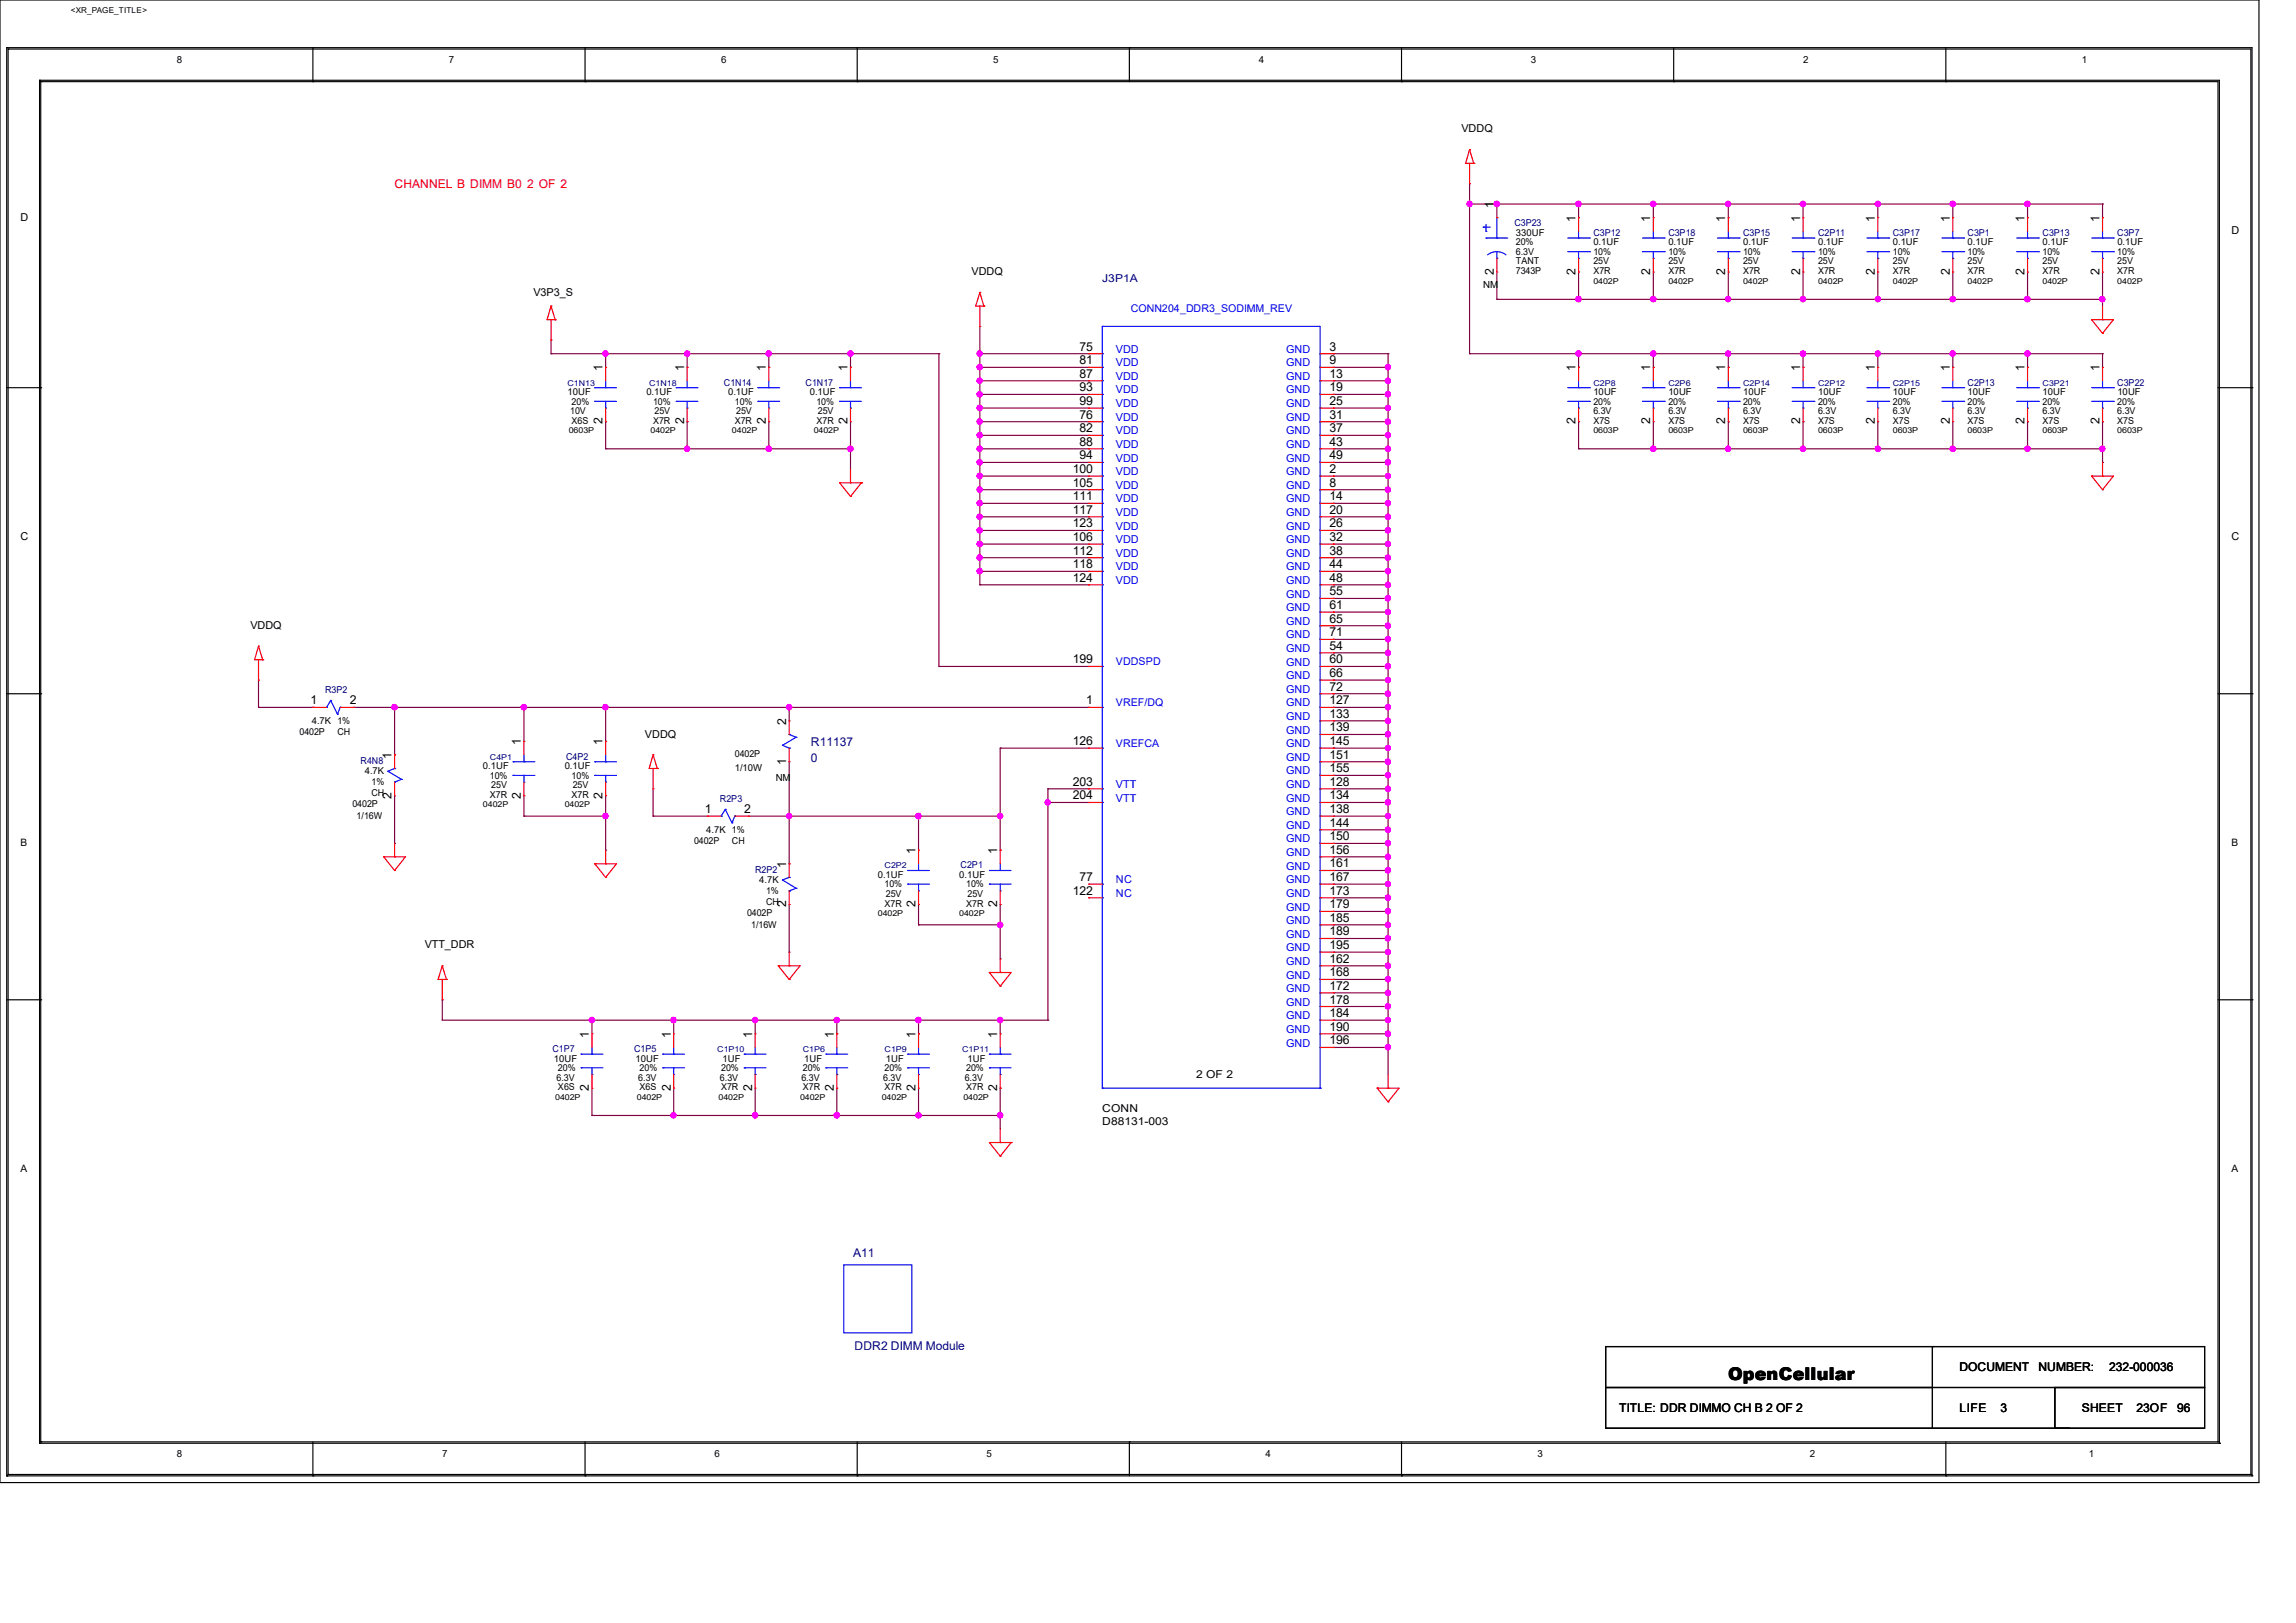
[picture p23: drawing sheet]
<svg xmlns="http://www.w3.org/2000/svg" width="420mm" height="297mm" viewBox="0 0 420 297" stroke-linecap="round" stroke-linejoin="round" font-family="sans-serif">
<defs><g id="words">
<text font-size="3.2" x="316.1" y="252.5">OpenCellular</text>
<text font-size="2.2" fill="#f00" x="72.2" y="34.4">CHANNEL B DIMM B0 2 OF 2</text>
<g font-size="2.2">
<text x="273.3" y="38.1" transform="rotate(-90 273.3 38.1)">1</text>
<text x="288.2" y="40.6" transform="rotate(-90 288.2 40.6)">1</text>
<text x="301.9" y="40.6" transform="rotate(-90 301.9 40.6)">1</text>
<text x="315.6" y="40.6" transform="rotate(-90 315.6 40.6)">1</text>
<text x="329.3" y="40.6" transform="rotate(-90 329.3 40.6)">1</text>
<text x="342.9" y="40.6" transform="rotate(-90 342.9 40.6)">1</text>
<text x="356.7" y="40.6" transform="rotate(-90 356.7 40.6)">1</text>
<text x="370.3" y="40.6" transform="rotate(-90 370.3 40.6)">1</text>
<text x="384" y="40.6" transform="rotate(-90 384 40.6)">1</text>
<text x="273.3" y="50.3" transform="rotate(-90 273.3 50.3)">2</text>
<text x="288.2" y="50.3" transform="rotate(-90 288.2 50.3)">2</text>
<text x="301.9" y="50.3" transform="rotate(-90 301.9 50.3)">2</text>
<text x="315.6" y="50.3" transform="rotate(-90 315.6 50.3)">2</text>
<text x="329.3" y="50.3" transform="rotate(-90 329.3 50.3)">2</text>
<text x="342.9" y="50.3" transform="rotate(-90 342.9 50.3)">2</text>
<text x="356.7" y="50.3" transform="rotate(-90 356.7 50.3)">2</text>
<text x="370.3" y="50.3" transform="rotate(-90 370.3 50.3)">2</text>
<text x="384" y="50.3" transform="rotate(-90 384 50.3)">2</text>
<text x="197.4" y="64.2">75</text>
<text x="243.2" y="64.2">3</text>
<text x="110.2" y="67.9" transform="rotate(-90 110.2 67.9)">1</text>
<text x="125.1" y="67.9" transform="rotate(-90 125.1 67.9)">1</text>
<text x="140.1" y="67.9" transform="rotate(-90 140.1 67.9)">1</text>
<text x="155" y="67.9" transform="rotate(-90 155 67.9)">1</text>
<text x="197.4" y="66.7">81</text>
<text x="197.4" y="69.1">87</text>
<text x="197.4" y="71.6">93</text>
<text x="243.2" y="66.7">9</text>
<text x="243.2" y="69.1">13</text>
<text x="243.2" y="71.6">19</text>
<text x="288.2" y="67.9" transform="rotate(-90 288.2 67.9)">1</text>
<text x="301.9" y="67.9" transform="rotate(-90 301.9 67.9)">1</text>
<text x="315.6" y="67.9" transform="rotate(-90 315.6 67.9)">1</text>
<text x="329.3" y="67.9" transform="rotate(-90 329.3 67.9)">1</text>
<text x="342.9" y="67.9" transform="rotate(-90 342.9 67.9)">1</text>
<text x="356.7" y="67.9" transform="rotate(-90 356.7 67.9)">1</text>
<text x="370.3" y="67.9" transform="rotate(-90 370.3 67.9)">1</text>
<text x="384" y="67.9" transform="rotate(-90 384 67.9)">1</text>
<text x="110.2" y="77.7" transform="rotate(-90 110.2 77.7)">2</text>
<text x="125.1" y="77.7" transform="rotate(-90 125.1 77.7)">2</text>
<text x="140.1" y="77.7" transform="rotate(-90 140.1 77.7)">2</text>
<text x="155" y="77.7" transform="rotate(-90 155 77.7)">2</text>
<text x="197.4" y="76.6">76</text>
<text x="197.4" y="74.1">99</text>
<text x="243.2" y="74.1">25</text>
<text x="243.2" y="76.6">31</text>
<text x="288.2" y="77.7" transform="rotate(-90 288.2 77.7)">2</text>
<text x="301.9" y="77.7" transform="rotate(-90 301.9 77.7)">2</text>
<text x="315.6" y="77.7" transform="rotate(-90 315.6 77.7)">2</text>
<text x="329.3" y="77.7" transform="rotate(-90 329.3 77.7)">2</text>
<text x="342.9" y="77.7" transform="rotate(-90 342.9 77.7)">2</text>
<text x="356.7" y="77.7" transform="rotate(-90 356.7 77.7)">2</text>
<text x="370.3" y="77.7" transform="rotate(-90 370.3 77.7)">2</text>
<text x="384" y="77.7" transform="rotate(-90 384 77.7)">2</text>
<text x="197.4" y="79.1">82</text>
<text x="197.4" y="81.6">88</text>
<text x="243.2" y="79.1">37</text>
<text x="243.2" y="81.6">43</text>
<text x="196.2" y="86.6">100</text>
<text x="196.2" y="89.1">105</text>
<text x="197.4" y="84.1">94</text>
<text x="243.2" y="86.6">2</text>
<text x="243.2" y="89.1">8</text>
<text x="243.2" y="84.1">49</text>
<text x="196.2" y="91.6">111</text>
<text x="196.2" y="94">117</text>
<text x="243.2" y="91.6">14</text>
<text x="243.2" y="94">20</text>
<text x="196.2" y="99">106</text>
<text x="196.2" y="101.5">112</text>
<text x="196.2" y="96.5">123</text>
<text x="243.2" y="96.5">26</text>
<text x="243.2" y="99">32</text>
<text x="243.2" y="101.5">38</text>
<text x="196.2" y="104">118</text>
<text x="196.2" y="106.5">124</text>
<text x="243.2" y="104">44</text>
<text x="243.2" y="106.5">48</text>
<text x="243.2" y="109">55</text>
<text x="243.2" y="111.5">61</text>
<text x="243.2" y="114">65</text>
<text x="243.2" y="118.9">54</text>
<text x="243.2" y="116.5">71</text>
<text x="196.2" y="121.4">199</text>
<text x="243.2" y="121.4">60</text>
<text x="243.2" y="123.9">66</text>
<text x="56.8" y="128.9">1</text>
<text x="64" y="128.9">2</text>
<text x="198.7" y="128.9">1</text>
<text x="243.2" y="126.4">72</text>
<text x="243.2" y="128.9">127</text>
<text x="243.2" y="131.4">133</text>
<text x="95.3" y="136.4" transform="rotate(-90 95.3 136.4)">1</text>
<text x="110.2" y="136.4" transform="rotate(-90 110.2 136.4)">1</text>
<text x="143.8" y="132.7" transform="rotate(-90 143.8 132.7)">2</text>
<text x="196.2" y="136.4">126</text>
<text x="243.2" y="133.9">139</text>
<text x="243.2" y="136.4">145</text>
<text x="71.6" y="138.9" transform="rotate(-90 71.6 138.9)">1</text>
<text x="143.8" y="139.9" transform="rotate(-90 143.8 139.9)">1</text>
<text x="196.2" y="143.8">203</text>
<text x="243.2" y="143.8">128</text>
<text x="243.2" y="138.9">151</text>
<text x="243.2" y="141.4">155</text>
<text x="71.6" y="146.1" transform="rotate(-90 71.6 146.1)">2</text>
<text x="95.3" y="146.1" transform="rotate(-90 95.3 146.1)">2</text>
<text x="110.2" y="146.1" transform="rotate(-90 110.2 146.1)">2</text>
<text x="128.9" y="148.8">1</text>
<text x="136.1" y="148.8">2</text>
<text x="196.2" y="146.3">204</text>
<text x="243.2" y="146.3">134</text>
<text x="243.2" y="148.8">138</text>
<text x="243.2" y="151.3">144</text>
<text x="243.2" y="153.8">150</text>
<text x="143.8" y="158.8" transform="rotate(-90 143.8 158.8)">1</text>
<text x="167.5" y="156.3" transform="rotate(-90 167.5 156.3)">1</text>
<text x="182.4" y="156.3" transform="rotate(-90 182.4 156.3)">1</text>
<text x="197.4" y="161.2">77</text>
<text x="243.2" y="156.3">156</text>
<text x="243.2" y="158.8">161</text>
<text x="243.2" y="161.2">167</text>
<text x="143.8" y="166" transform="rotate(-90 143.8 166)">2</text>
<text x="167.5" y="166" transform="rotate(-90 167.5 166)">2</text>
<text x="182.4" y="166" transform="rotate(-90 182.4 166)">2</text>
<text x="196.2" y="163.7">122</text>
<text x="243.2" y="163.7">173</text>
<text x="243.2" y="166.2">179</text>
<text x="243.2" y="168.7">185</text>
<text x="243.2" y="171.2">189</text>
<text x="243.2" y="173.7">195</text>
<text x="243.2" y="176.2">162</text>
<text x="243.2" y="178.7">168</text>
<text x="243.2" y="181.1">172</text>
<text x="243.2" y="183.6">178</text>
<text x="107.7" y="189.9" transform="rotate(-90 107.7 189.9)">1</text>
<text x="122.7" y="189.9" transform="rotate(-90 122.7 189.9)">1</text>
<text x="137.6" y="189.9" transform="rotate(-90 137.6 189.9)">1</text>
<text x="152.5" y="189.9" transform="rotate(-90 152.5 189.9)">1</text>
<text x="167.5" y="189.9" transform="rotate(-90 167.5 189.9)">1</text>
<text x="182.4" y="189.9" transform="rotate(-90 182.4 189.9)">1</text>
<text x="243.2" y="186.1">184</text>
<text x="243.2" y="188.6">190</text>
<text x="243.2" y="191.1">196</text>
<text x="107.7" y="199.6" transform="rotate(-90 107.7 199.6)">2</text>
<text x="122.7" y="199.6" transform="rotate(-90 122.7 199.6)">2</text>
<text x="137.6" y="199.6" transform="rotate(-90 137.6 199.6)">2</text>
<text x="152.5" y="199.6" transform="rotate(-90 152.5 199.6)">2</text>
<text x="167.5" y="199.6" transform="rotate(-90 167.5 199.6)">2</text>
<text x="182.4" y="199.6" transform="rotate(-90 182.4 199.6)">2</text>
<text x="358.4" y="251">DOCUMENT</text>
<text x="372.9" y="251">NUMBER:</text>
<text x="385.8" y="251">232-000036</text>
<text x="296.2" y="258.4">TITLE: DDR DIMMO CH B 2 OF 2</text>
<text x="358.4" y="258.4">LIFE</text>
<text x="365.9" y="258.4">3</text>
<text x="380.8" y="258.4">SHEET</text>
<text x="390.8" y="258.4">23OF</text>
<text x="398.3" y="258.4">96</text>
</g>
<g font-size="2.2" fill="#000080">
<text x="148.3" y="136.4">R11137</text>
<text x="148.3" y="139.4">0</text>
<text x="156.1" y="230">A11</text>
<text x="156.3" y="247">DDR2 DIMM Module</text>
</g>
<g font-size="2">
<text x="267.3" y="24.2">VDDQ</text>
<text x="3.7" y="40.4">D</text>
<text x="408.2" y="42.9">D</text>
<text x="177.7" y="50.4">VDDQ</text>
<text x="97.6" y="54.1">V3P3_S</text>
<text x="3.7" y="98.9">C</text>
<text x="408.2" y="98.9">C</text>
<text x="45.8" y="115.1">VDDQ</text>
<text x="118" y="135">VDDQ</text>
<text x="77.7" y="173.6">VTT_DDR</text>
<text x="218.8" y="197.2">2 OF 2</text>
<text x="201.6" y="203.5">CONN</text>
<text x="201.6" y="205.9">D88131-003</text>
</g>
<text font-size="2" fill="#000080" x="201.6" y="51.6">J3P1A</text>
<g font-size="2" fill="#00f">
<text x="204.1" y="64.6">VDD</text>
<text x="235.2" y="64.6">GND</text>
<text x="204.1" y="67.1">VDD</text>
<text x="204.1" y="69.5">VDD</text>
<text x="235.2" y="69.5">GND</text>
<text x="235.2" y="67.1">GND</text>
<text x="204.1" y="77">VDD</text>
<text x="204.1" y="74.5">VDD</text>
<text x="204.1" y="72">VDD</text>
<text x="235.2" y="77">GND</text>
<text x="235.2" y="74.5">GND</text>
<text x="235.2" y="72">GND</text>
<text x="204.1" y="79.5">VDD</text>
<text x="204.1" y="82">VDD</text>
<text x="235.2" y="82">GND</text>
<text x="235.2" y="79.5">GND</text>
<text x="204.1" y="89.5">VDD</text>
<text x="204.1" y="87">VDD</text>
<text x="204.1" y="84.5">VDD</text>
<text x="235.2" y="89.5">GND</text>
<text x="235.2" y="87">GND</text>
<text x="235.2" y="84.5">GND</text>
<text x="204.1" y="94.4">VDD</text>
<text x="204.1" y="91.9">VDD</text>
<text x="235.2" y="91.9">GND</text>
<text x="235.2" y="94.4">GND</text>
<text x="204.1" y="101.9">VDD</text>
<text x="204.1" y="99.4">VDD</text>
<text x="204.1" y="96.9">VDD</text>
<text x="235.2" y="96.9">GND</text>
<text x="235.2" y="99.4">GND</text>
<text x="235.2" y="101.9">GND</text>
<text x="204.1" y="104.4">VDD</text>
<text x="204.1" y="106.8">VDD</text>
<text x="235.2" y="104.4">GND</text>
<text x="235.2" y="106.8">GND</text>
<text x="235.2" y="111.8">GND</text>
<text x="235.2" y="109.3">GND</text>
<text x="235.2" y="114.3">GND</text>
<text x="235.2" y="116.8">GND</text>
<text x="235.2" y="119.3">GND</text>
<text x="235.2" y="121.8">GND</text>
<text x="235.2" y="124.3">GND</text>
<text x="235.2" y="131.7">GND</text>
<text x="235.2" y="126.8">GND</text>
<text x="235.2" y="129.3">GND</text>
<text x="235.2" y="136.7">GND</text>
<text x="235.2" y="134.2">GND</text>
<text x="235.2" y="139.2">GND</text>
<text x="235.2" y="141.7">GND</text>
<text x="204.1" y="144.2">VTT</text>
<text x="204.1" y="146.7">VTT</text>
<text x="235.2" y="149.2">GND</text>
<text x="235.2" y="146.7">GND</text>
<text x="235.2" y="144.2">GND</text>
<text x="235.2" y="154.2">GND</text>
<text x="235.2" y="151.7">GND</text>
<text x="204.1" y="161.6">NC</text>
<text x="235.2" y="161.6">GND</text>
<text x="235.2" y="159.1">GND</text>
<text x="235.2" y="156.6">GND</text>
<text x="204.1" y="164.1">NC</text>
<text x="235.2" y="166.6">GND</text>
<text x="235.2" y="164.1">GND</text>
<text x="235.2" y="171.6">GND</text>
<text x="235.2" y="169.1">GND</text>
<text x="235.2" y="179.1">GND</text>
<text x="235.2" y="176.6">GND</text>
<text x="235.2" y="174.1">GND</text>
<text x="235.2" y="184">GND</text>
<text x="235.2" y="181.5">GND</text>
<text x="235.2" y="191.5">GND</text>
<text x="235.2" y="189">GND</text>
<text x="235.2" y="186.5">GND</text>
</g>
<g font-size="1.9" fill="#00f">
<text x="206.8" y="57">CONN204_DDR3_SODIMM_REV</text>
<text x="204.1" y="121.8">VDDSPD</text>
<text x="204.1" y="129.2">VREF/DQ</text>
<text x="204.1" y="136.7">VREFCA</text>
</g>
<g font-size="1.9">
<text x="3.7" y="154.8">B</text>
<text x="408.2" y="154.8">B</text>
<text x="3.7" y="214.5">A</text>
<text x="408.2" y="214.5">A</text>
</g>
<g font-size="1.8">
<text x="32.3" y="11.6">8</text>
<text x="82.1" y="11.6">7</text>
<text x="131.9" y="11.6">6</text>
<text x="181.7" y="11.6">5</text>
<text x="230.3" y="11.6">4</text>
<text x="280" y="11.6">3</text>
<text x="329.8" y="11.6">2</text>
<text x="380.8" y="11.6">1</text>
<text x="271.3" y="52.6">NM</text>
<text x="141.9" y="143">NM</text>
<text x="32.3" y="266.7">8</text>
<text x="80.9" y="266.7">7</text>
<text x="130.7" y="266.7">6</text>
<text x="180.5" y="266.7">5</text>
<text x="231.5" y="266.7">4</text>
<text x="281.3" y="266.7">3</text>
<text x="331" y="266.7">2</text>
<text x="382.1" y="266.7">1</text>
</g>
<g font-size="1.7" fill="#000080">
<text x="277" y="41.4">C3P23</text>
<text x="291.5" y="43.2">C3P12</text>
<text x="305.2" y="43.2">C3P18</text>
<text x="318.8" y="43.2">C3P15</text>
<text x="332.6" y="43.2">C2P11</text>
<text x="346.2" y="43.2">C3P17</text>
<text x="359.9" y="43.2">C3P1</text>
<text x="373.6" y="43.2">C3P13</text>
<text x="387.3" y="43.2">C3P7</text>
<text x="132.4" y="70.6">C1N14</text>
<text x="147.4" y="70.6">C1N17</text>
<text x="359.9" y="70.6">C2P13</text>
<text x="387.3" y="70.6">C3P22</text>
<text x="59.5" y="126.8">R3P2</text>
<text x="66" y="139.7">R4N8</text>
<text x="103.5" y="139">C4P2</text>
<text x="131.7" y="146.7">R2P3</text>
<text x="138.1" y="159.7">R2P2</text>
<text x="175.7" y="158.9">C2P1</text>
<text x="101" y="192.5">C1P7</text>
<text x="116" y="192.5">C1P5</text>
</g>
<g font-size="1.7">
<text x="277.3" y="46.6">6.3V</text>
<text x="277.3" y="44.9">20%</text>
<text x="277.3" y="43.2">330UF</text>
<text x="291.5" y="46.6">10%</text>
<text x="291.5" y="44.9">0.1UF</text>
<text x="305.2" y="46.6">10%</text>
<text x="305.2" y="44.9">0.1UF</text>
<text x="318.8" y="46.6">10%</text>
<text x="318.9" y="44.9">0.1UF</text>
<text x="332.6" y="46.6">10%</text>
<text x="332.6" y="44.9">0.1UF</text>
<text x="346.2" y="46.6">10%</text>
<text x="346.2" y="44.9">0.1UF</text>
<text x="359.9" y="46.6">10%</text>
<text x="359.9" y="44.9">0.1UF</text>
<text x="373.6" y="46.6">10%</text>
<text x="373.6" y="44.9">0.1UF</text>
<text x="387.3" y="46.6">10%</text>
<text x="387.3" y="44.9">0.1UF</text>
<text x="277.3" y="50.2">7343P</text>
<text x="277.3" y="48.4">TANT</text>
<text x="291.5" y="48.4">25V</text>
<text x="291.5" y="50.2">X7R</text>
<text x="305.2" y="48.4">25V</text>
<text x="305.2" y="50.2">X7R</text>
<text x="318.8" y="48.4">25V</text>
<text x="318.8" y="50.2">X7R</text>
<text x="332.6" y="48.4">25V</text>
<text x="332.6" y="50.2">X7R</text>
<text x="346.2" y="48.4">25V</text>
<text x="346.2" y="50.2">X7R</text>
<text x="359.9" y="48.4">25V</text>
<text x="359.9" y="50.2">X7R</text>
<text x="373.6" y="48.4">25V</text>
<text x="373.6" y="50.2">X7R</text>
<text x="387.3" y="48.4">25V</text>
<text x="387.3" y="50.2">X7R</text>
<text x="103.8" y="72.3">10UF</text>
<text x="104.3" y="75.8">10V</text>
<text x="104.6" y="74">20%</text>
<text x="104.6" y="77.5">X6S</text>
<text x="118.2" y="72.3">0.1UF</text>
<text x="119.5" y="77.5">X7R</text>
<text x="119.5" y="74">10%</text>
<text x="119.7" y="75.8">25V</text>
<text x="133.2" y="72.3">0.1UF</text>
<text x="134.4" y="77.5">X7R</text>
<text x="134.4" y="74">10%</text>
<text x="134.7" y="75.8">25V</text>
<text x="148.1" y="72.3">0.1UF</text>
<text x="149.3" y="74">10%</text>
<text x="149.3" y="77.5">X7R</text>
<text x="149.6" y="75.8">25V</text>
<text x="291.5" y="75.8">6.3V</text>
<text x="291.5" y="74">20%</text>
<text x="291.5" y="77.5">X7S</text>
<text x="291.5" y="72.3">10UF</text>
<text x="305.2" y="75.8">6.3V</text>
<text x="305.2" y="77.5">X7S</text>
<text x="305.2" y="74">20%</text>
<text x="305.2" y="72.3">10UF</text>
<text x="318.8" y="75.8">6.3V</text>
<text x="318.8" y="77.5">X7S</text>
<text x="318.8" y="74">20%</text>
<text x="318.9" y="72.3">10UF</text>
<text x="332.6" y="75.8">6.3V</text>
<text x="332.6" y="77.5">X7S</text>
<text x="332.6" y="74">20%</text>
<text x="332.6" y="72.3">10UF</text>
<text x="346.2" y="75.8">6.3V</text>
<text x="346.2" y="74">20%</text>
<text x="346.2" y="77.5">X7S</text>
<text x="346.2" y="72.3">10UF</text>
<text x="359.9" y="75.8">6.3V</text>
<text x="359.9" y="74">20%</text>
<text x="359.9" y="77.5">X7S</text>
<text x="359.9" y="72.3">10UF</text>
<text x="373.6" y="75.8">6.3V</text>
<text x="373.6" y="74">20%</text>
<text x="373.6" y="77.5">X7S</text>
<text x="373.6" y="72.3">10UF</text>
<text x="387.3" y="75.8">6.3V</text>
<text x="387.3" y="77.5">X7S</text>
<text x="387.3" y="74">20%</text>
<text x="387.3" y="72.3">10UF</text>
<text x="54.8" y="134.5">0402P</text>
<text x="57" y="132.5">4.7K 1%</text>
<text x="61.7" y="134.5">CH</text>
<text x="66.7" y="141.7">4.7K</text>
<text x="67.9" y="143.7">1%</text>
<text x="88.3" y="140.8">0.1UF</text>
<text x="89.6" y="142.5">10%</text>
<text x="103.3" y="140.8">0.1UF</text>
<text x="104.6" y="142.5">10%</text>
<text x="134.4" y="138.5">0402P</text>
<text x="134.4" y="141">1/10W</text>
<text x="64.5" y="147.7">0402P</text>
<text x="65.2" y="149.9">1/16W</text>
<text x="67.9" y="145.7">CH</text>
<text x="89.6" y="146">X7R</text>
<text x="89.9" y="144.2">25V</text>
<text x="104.6" y="146">X7R</text>
<text x="104.8" y="144.2">25V</text>
<text x="127" y="154.4">0402P</text>
<text x="129.2" y="152.4">4.7K 1%</text>
<text x="133.9" y="154.4">CH</text>
<text x="138.9" y="161.7">4.7K</text>
<text x="160.6" y="160.7">0.1UF</text>
<text x="175.5" y="160.7">0.1UF</text>
<text x="136.6" y="167.6">0402P</text>
<text x="140.1" y="165.6">CH</text>
<text x="140.1" y="163.7">1%</text>
<text x="161.8" y="165.9">X7R</text>
<text x="161.8" y="162.4">10%</text>
<text x="162" y="164.2">25V</text>
<text x="176.7" y="162.4">10%</text>
<text x="176.7" y="165.9">X7R</text>
<text x="177" y="164.2">25V</text>
<text x="137.4" y="169.9">1/16W</text>
<text x="101.3" y="194.3">10UF</text>
<text x="101.8" y="197.7">6.3V</text>
<text x="102.1" y="196">20%</text>
<text x="116.2" y="194.3">10UF</text>
<text x="116.8" y="197.7">6.3V</text>
<text x="117" y="196">20%</text>
<text x="131.7" y="197.7">6.3V</text>
<text x="131.9" y="196">20%</text>
<text x="132.2" y="194.3">1UF</text>
<text x="146.6" y="197.7">6.3V</text>
<text x="146.9" y="196">20%</text>
<text x="147.1" y="194.3">1UF</text>
<text x="161.5" y="197.7">6.3V</text>
<text x="161.8" y="196">20%</text>
<text x="162.1" y="194.3">1UF</text>
<text x="176.5" y="197.7">6.3V</text>
<text x="176.7" y="196">20%</text>
<text x="177" y="194.3">1UF</text>
<text x="102.1" y="199.5">X6S</text>
<text x="117" y="199.5">X6S</text>
<text x="131.9" y="199.5">X7R</text>
<text x="146.9" y="199.5">X7R</text>
<text x="161.8" y="199.5">X7R</text>
<text x="176.7" y="199.5">X7R</text>
</g>
<g font-size="1.5">
<text x="13" y="2.4">&lt;XR_PAGE_TITLE&gt;</text>
<text x="291.5" y="51.9">0402P</text>
<text x="305.2" y="51.9">0402P</text>
<text x="318.8" y="51.9">0402P</text>
<text x="332.6" y="51.9">0402P</text>
<text x="346.2" y="51.9">0402P</text>
<text x="359.9" y="51.9">0402P</text>
<text x="373.6" y="51.9">0402P</text>
<text x="387.3" y="51.9">0402P</text>
<text x="104.1" y="79.2">0603P</text>
<text x="119" y="79.2">0402P</text>
<text x="133.9" y="79.2">0402P</text>
<text x="148.8" y="79.2">0402P</text>
<text x="291.5" y="79.2">0603P</text>
<text x="305.2" y="79.2">0603P</text>
<text x="318.8" y="79.2">0603P</text>
<text x="332.6" y="79.2">0603P</text>
<text x="346.2" y="79.2">0603P</text>
<text x="359.9" y="79.2">0603P</text>
<text x="373.6" y="79.2">0603P</text>
<text x="387.3" y="79.2">0603P</text>
<text x="88.3" y="147.7">0402P</text>
<text x="103.3" y="147.7">0402P</text>
<text x="160.6" y="167.6">0402P</text>
<text x="175.5" y="167.6">0402P</text>
<text x="101.6" y="201.3">0402P</text>
<text x="116.5" y="201.3">0402P</text>
<text x="131.4" y="201.3">0402P</text>
<text x="146.3" y="201.3">0402P</text>
<text x="161.3" y="201.3">0402P</text>
<text x="176.2" y="201.3">0402P</text>
</g>
<g font-size="1.5" fill="#000080">
<text x="103.8" y="70.6">C1N13</text>
<text x="118.7" y="70.6">C1N18</text>
<text x="291.5" y="70.6">C2P8</text>
<text x="305.2" y="70.6">C2P6</text>
<text x="318.8" y="70.6">C2P14</text>
<text x="332.6" y="70.6">C2P12</text>
<text x="346.2" y="70.6">C2P15</text>
<text x="373.6" y="70.6">C3P21</text>
<text x="89.6" y="139">C4P1</text>
<text x="161.8" y="158.9">C2P2</text>
<text x="131.2" y="192.5">C1P10</text>
<text x="146.9" y="192.5">C1P6</text>
<text x="161.8" y="192.5">C1P9</text>
<text x="176" y="192.5">C1P11</text>
</g>
<text font-size=".6" fill="#fff" x="137.9" y="147.9">UNNAMED_22_RESN_I15_B</text>
</g></defs>
<g fill="none" stroke="#000" stroke-width=".21">
<path d="M0 0h413.2v271.3h-413.2zM1.2 8.7h.1M1.2 8.7h410.7v261.4M1.2 8.7v261.4M1.5 9h.1M1.5 9v260.8M1.5 9h410.2v260.8M7.2 14.7h.1M7.2 14.7v249.4M7.2 14.7h398.8v249.4M7.5 14.9h.1M7.5 14.9h398.2v249"/>
<path d="M7.5 14.9v249M57.2 14.9h.1M57.2 8.7v6.2M107 14.9h.1M107 8.7v6.2M156.8 14.9h.1M156.8 8.7v6.2M206.6 8.7h.1M206.6 8.7v6.2M256.4 14.9h.1M256.4 8.7v6.2M306.2 14.9h.1"/>
<path d="M306.2 8.7v6.2M355.9 14.9h.1M355.9 8.7v6.2M1.2 71h6.3M7.5 71h.1M405.7 71h6.2M411.9 71h.1M1.2 127h6.3M7.5 127h.1M405.7 127h6.2M411.9 127h.1M1.2 183h6.3"/>
<path d="M7.5 183h.1M405.7 183h6.2M411.9 183h.1M293.7 246.4h109.6v7.5h-109.6zM293.7 253.9h59.8v7.5h-59.8zM353.5 246.4h.1M353.5 246.4v7.5M375.9 253.9h27.4v7.5h-27.4zM1.2 270.1h.1M1.2 270.1h410.7M1.5 269.8h.1M1.5 269.8h410.2"/>
<path d="M7.2 264.1h.1M7.2 264.1h398.8M7.5 263.9h.1M7.5 263.9h398.2M57.2 270.1h.1M57.2 263.9v6.2M107 270.1h.1M107 263.9v6.2M156.8 270.1h.1M156.8 263.9v6.2M206.6 263.9h.1M206.6 263.9v6.2"/>
<path d="M256.4 270.1h.1M256.4 263.9v6.2M353.5 261.4h24.9M355.9 270.1h.1M355.9 263.9v6.2M378.4 261.4h.1M405.7 263.9h.1M406 264.1h.1M411.7 269.8h.1M411.9 270.1h.1"/>
</g>
<g fill="none" stroke="#800040" stroke-width=".21">
<path d="M268.8 37.3h.1M268.8 37.3h115.8M268.8 33.6v31.1M273.8 37.3h.1M273.8 37.3v2.5M288.8 37.3h.1M288.8 37.3v2.5M302.4 37.3h.1M302.4 37.3v2.5M316.1 37.3h.1M316.1 37.3v2.5M329.8 37.3h.1"/>
<path d="M329.8 37.3v2.5M343.5 37.3h.1M343.5 37.3v2.5M357.2 37.3h.1M357.2 37.3v2.5M370.9 37.3h.1M370.9 37.3v2.5M384.6 37.3h.1M384.6 37.3v2.5M179.2 59.7v47.3M273.8 54.8h.1M273.8 49.8v5"/>
<path d="M273.8 54.8h110.8M288.8 54.8h.1M288.8 49.8h.1M288.8 49.8v5M302.4 54.8h.1M302.4 49.8v5M316.1 54.8h.1M316.1 49.8v5M329.8 54.8h.1M329.8 49.8v5M343.5 54.8h.1M343.5 49.8v5"/>
<path d="M357.2 54.8h.1M357.2 49.8v5M370.9 54.8h.1M370.9 49.8v5M384.6 54.8h.1M384.6 49.8v6.2M100.8 64.7h.1M100.8 64.7h70.9M100.8 62.2v2.5M110.8 64.7h.1M110.8 64.7v2.5M110.8 77.2v4.9"/>
<path d="M125.7 77.2h.1M125.7 64.7h.1M125.7 67.2h.1M125.7 64.7v2.5M125.7 77.2v4.9M140.6 64.7h.1M140.6 67.2h.1M140.6 64.7v2.5M140.6 77.2v4.9M155.6 67.2h.1M155.6 64.7h.1M155.6 64.7v2.5"/>
<path d="M155.6 77.2v8.7M171.7 64.7h.1M171.7 64.7v57.3M179.2 79.7h.1M179.2 77.2h.1M179.2 74.7h.1M179.2 72.2h.1M179.2 69.7h.1M179.2 67.2h.1M179.2 64.7h.1M179.2 79.7h19.9M179.2 77.2h19.9"/>
<path d="M179.2 74.7h19.9M179.2 72.2h19.9M179.2 69.7h19.9M179.2 67.2h19.9M179.2 64.7h19.9M243.9 79.7h.1M243.9 77.2h.1M243.9 74.7h.1M243.9 72.2h.1M243.9 69.7h.1M243.9 67.2h.1M243.9 64.7h.1"/>
<path d="M243.9 79.7h10M243.9 77.2h10M243.9 74.7h10M243.9 72.2h10M243.9 69.7h10M243.9 67.2h10M243.9 64.7h10M253.9 79.7h.1M253.9 77.2h.1M253.9 74.7h.1M253.9 72.2h.1M253.9 69.7h.1"/>
<path d="M253.9 67.2h.1M253.9 64.7h.1M253.9 64.7v131.9M268.8 64.7h.1M268.8 64.7h115.8M288.8 77.2h.1M288.8 64.7h.1M288.8 67.2h.1M288.8 64.7v2.5M288.8 77.2v4.9M302.4 64.7h.1M302.4 67.2h.1"/>
<path d="M302.4 64.7v2.5M302.4 77.2v4.9M316.1 77.2h.1M316.1 64.7h.1M316.1 67.2h.1M316.1 64.7v2.5M316.1 77.2v4.9M329.8 77.2h.1M329.8 64.7h.1M329.8 67.2h.1M329.8 64.7v2.5M329.8 77.2v4.9"/>
<path d="M343.5 64.7h.1M343.5 64.7v2.5M343.5 77.2v4.9M357.2 64.7h.1M357.2 67.2h.1M357.2 64.7v2.5M357.2 77.2v4.9M370.9 77.2h.1M370.9 64.7h.1M370.9 67.2h.1M370.9 64.7v2.5M370.9 77.2v4.9"/>
<path d="M384.6 77.2h.1M384.6 64.7h.1M384.6 64.7v2.5M384.6 77.2v7.4M110.8 82.1h.1M110.8 82.1h44.8M125.7 82.1h.1M140.6 82.1h.1M155.6 82.1h.1M179.2 99.6h.1M179.2 94.6h.1M179.2 97.1h.1"/>
<path d="M179.2 92.1h.1M179.2 89.6h.1M179.2 87.1h.1M179.2 84.6h.1M179.2 82.1h.1M179.2 82.1h19.9M179.2 99.6h19.9M179.2 97.1h19.9M179.2 94.6h19.9M179.2 92.1h19.9M179.2 89.6h19.9M179.2 87.1h19.9"/>
<path d="M179.2 84.6h19.9M243.9 99.6h.1M243.9 97.1h.1M243.9 94.6h.1M243.9 92.1h.1M243.9 89.6h.1M243.9 87.1h.1M243.9 84.6h.1M243.9 82.1h.1M243.9 82.1h10M243.9 99.6h10M243.9 97.1h10"/>
<path d="M243.9 94.6h10M243.9 92.1h10M243.9 89.6h10M243.9 87.1h10M243.9 84.6h10M253.9 99.6h.1M253.9 97.1h.1M253.9 94.6h.1M253.9 92.1h.1M253.9 89.6h.1M253.9 87.1h.1M253.9 84.6h.1"/>
<path d="M253.9 82.1h.1M288.8 82.1h.1M288.8 82.1h95.8M302.4 82.1h.1M316.1 82.1h.1M329.8 82.1h.1M343.5 82.1h.1M357.2 82.1h.1M370.9 82.1h.1M384.6 82.1h.1M384.6 84.6h.1M179.2 102.1h.1"/>
<path d="M179.2 104.6h.1M179.2 107h.1M179.2 107h19.9M179.2 104.6h19.9M179.2 102.1h19.9M199.1 107h.1M243.9 119.5h.1M243.9 117h.1M243.9 114.5h.1M243.9 112h.1M243.9 109.5h.1M243.9 107h.1"/>
<path d="M243.9 104.6h.1M243.9 102.1h.1M243.9 119.5h10M243.9 117h10M243.9 114.5h10M243.9 112h10M243.9 109.5h10M243.9 107h10M243.9 104.6h10M243.9 102.1h10M253.9 119.5h.1M253.9 117h.1"/>
<path d="M253.9 114.5h.1M253.9 112h.1M253.9 109.5h.1M253.9 107h.1M253.9 104.6h.1M253.9 102.1h.1M47.3 129.5h.1M47.3 129.5h9.9M47.3 124.5v5M57.2 129.5h.1M64.7 129.5h134.4M72.2 129.5h.1"/>
<path d="M72.2 138.1h.1M72.2 129.5v8.6M95.8 129.5h.1M95.8 129.5v6.2M110.8 129.5h.1M110.8 135.7h.1M110.8 129.5v6.2M144.4 129.5h.1M144.4 129.5v2.4M144.4 139.4v18.7M171.7 122h.1M171.7 122h27.4"/>
<path d="M183 136.9h.1M183 136.9v18.7M183 136.9h16.1M199.1 129.5h.1M243.9 139.4h.1M243.9 136.9h.1M243.9 134.4h.1M243.9 131.9h.1M243.9 129.5h.1M243.9 127h.1M243.9 124.5h.1M243.9 122h.1"/>
<path d="M243.9 139.4h10M243.9 136.9h10M243.9 134.4h10M243.9 131.9h10M243.9 129.5h10M243.9 127h10M243.9 124.5h10M243.9 122h10M253.9 139.4h.1M253.9 136.9h.1M253.9 134.4h.1M253.9 131.9h.1"/>
<path d="M253.9 129.5h.1M253.9 127h.1M253.9 124.5h.1M253.9 122h.1M72.2 154.3h.1M72.2 145.6v8.7M95.8 149.4h.1M95.8 145.6v3.8M95.8 149.4h15M110.8 149.4h.1M110.8 155.6h.1M110.8 145.6v10"/>
<path d="M119.5 149.4h.1M119.5 149.4h10M119.5 144.4v5M129.5 149.4h.1M136.9 149.4h46.1M144.4 149.4h.1M144.4 158.1h.1M168 149.4h.1M168 149.4v6.2M183 149.4h.1M183 155.6h.1M191.7 146.9h.1"/>
<path d="M191.7 144.4h.1M191.7 146.9h7.4M191.7 144.4h7.4M191.7 144.4v42.3M243.9 159.3h.1M243.9 156.8h.1M243.9 154.3h.1M243.9 151.8h.1M243.9 149.4h.1M243.9 146.9h.1M243.9 144.4h.1M243.9 141.9h.1"/>
<path d="M243.9 149.4h10M243.9 159.3h10M243.9 156.8h10M243.9 154.3h10M243.9 151.8h10M243.9 146.9h10M243.9 144.4h10M243.9 141.9h10M253.9 159.3h.1M253.9 156.8h.1M253.9 154.3h.1M253.9 151.8h.1"/>
<path d="M253.9 149.4h.1M253.9 146.9h.1M253.9 144.4h.1M253.9 141.9h.1M144.4 174.2h.1M144.4 165.5v8.7M168 169.2h.1M168 165.5v3.7M168 169.2h15M183 169.2h.1M183 175.5h.1M183 165.5v10"/>
<path d="M243.9 179.2h.1M243.9 176.7h.1M243.9 174.2h.1M243.9 171.7h.1M243.9 169.2h.1M243.9 166.8h.1M243.9 164.3h.1M243.9 161.8h.1M243.9 169.2h10M243.9 179.2h10M243.9 176.7h10M243.9 174.2h10"/>
<path d="M243.9 171.7h10M243.9 166.8h10M243.9 164.3h10M243.9 161.8h10M253.9 179.2h.1M253.9 176.7h.1M253.9 174.2h.1M253.9 171.7h.1M253.9 169.2h.1M253.9 166.8h.1M253.9 164.3h.1M253.9 161.8h.1"/>
<path d="M80.9 183h.1M80.9 183v3.7h110.8M108.3 186.7h.1M108.3 186.7v2.5M108.3 199.1v5M123.2 186.7h.1M123.2 186.7v2.5M123.2 199.1v5M138.1 186.7h.1M138.1 186.7v2.5M138.1 199.1v5M153.1 186.7h.1"/>
<path d="M153.1 189.2h.1M153.1 186.7v2.5M153.1 199.1v5M168 186.7h.1M168 189.2h.1M168 186.7v2.5M168 199.1v5M183 199.1h.1M183 186.7h.1M183 186.7v2.5M183 199.1v7.5M191.7 186.7h.1"/>
<path d="M243.9 191.7h.1M243.9 189.2h.1M243.9 186.7h.1M243.9 184.2h.1M243.9 181.7h.1M243.9 191.7h10M243.9 189.2h10M243.9 186.7h10M243.9 184.2h10M243.9 181.7h10M253.9 191.7h.1M253.9 189.2h.1"/>
<path d="M253.9 186.7h.1M253.9 184.2h.1M253.9 181.7h.1M108.3 204.1h.1M108.3 204.1h74.7M123.2 204.1h.1M138.1 204.1h.1M153.1 204.1h.1M168 204.1h.1M183 204.1h.1"/>
</g>
<g fill="#f0f" stroke="#f0f" stroke-width=".21">
<circle cx="110.7" cy="149.3" r=".48"/>
<circle cx="155.6" cy="82.1" r=".49"/>
<circle cx="140.6" cy="82.1" r=".49"/>
<circle cx="125.7" cy="82.1" r=".48"/>
<circle cx="182.9" cy="204.1" r=".49"/>
<circle cx="153.1" cy="204.1" r=".49"/>
<circle cx="168" cy="204.1" r=".49"/>
<circle cx="123.2" cy="204.1" r=".48"/>
<circle cx="138.1" cy="204.1" r=".48"/>
<circle cx="182.9" cy="169.2" r=".49"/>
<circle cx="253.9" cy="191.6" r=".48"/>
<circle cx="253.9" cy="189.2" r=".48"/>
<circle cx="253.9" cy="186.7" r=".48"/>
<circle cx="253.9" cy="184.2" r=".48"/>
<circle cx="253.9" cy="181.7" r=".48"/>
<circle cx="253.9" cy="179.2" r=".48"/>
<circle cx="253.9" cy="176.7" r=".48"/>
<circle cx="253.9" cy="174.2" r=".48"/>
<circle cx="253.9" cy="171.7" r=".48"/>
<circle cx="253.9" cy="169.2" r=".48"/>
<circle cx="253.9" cy="166.8" r=".48"/>
<circle cx="253.9" cy="164.3" r=".48"/>
<circle cx="253.9" cy="161.8" r=".48"/>
<circle cx="253.9" cy="159.3" r=".48"/>
<circle cx="253.9" cy="156.8" r=".48"/>
<circle cx="253.9" cy="154.3" r=".48"/>
<circle cx="253.9" cy="151.8" r=".48"/>
<circle cx="253.9" cy="149.3" r=".48"/>
<circle cx="253.9" cy="146.8" r=".48"/>
<circle cx="253.9" cy="144.4" r=".48"/>
<circle cx="253.9" cy="141.9" r=".48"/>
<circle cx="253.9" cy="139.4" r=".48"/>
<circle cx="253.9" cy="136.9" r=".48"/>
<circle cx="253.9" cy="134.4" r=".48"/>
<circle cx="253.9" cy="131.9" r=".48"/>
<circle cx="253.9" cy="129.4" r=".48"/>
<circle cx="253.9" cy="126.9" r=".48"/>
<circle cx="253.9" cy="124.4" r=".48"/>
<circle cx="253.9" cy="121.9" r=".48"/>
<circle cx="253.9" cy="119.5" r=".48"/>
<circle cx="253.9" cy="117" r=".48"/>
<circle cx="253.9" cy="114.5" r=".48"/>
<circle cx="253.9" cy="112" r=".48"/>
<circle cx="253.9" cy="109.5" r=".48"/>
<circle cx="253.9" cy="107" r=".48"/>
<circle cx="253.9" cy="104.5" r=".48"/>
<circle cx="253.9" cy="102" r=".48"/>
<circle cx="253.9" cy="99.5" r=".48"/>
<circle cx="253.9" cy="97" r=".48"/>
<circle cx="253.9" cy="94.6" r=".48"/>
<circle cx="253.9" cy="92.1" r=".48"/>
<circle cx="253.9" cy="89.6" r=".48"/>
<circle cx="253.9" cy="87.1" r=".48"/>
<circle cx="253.9" cy="84.6" r=".48"/>
<circle cx="253.9" cy="82.1" r=".48"/>
<circle cx="253.9" cy="79.6" r=".48"/>
<circle cx="253.9" cy="77.2" r=".48"/>
<circle cx="253.9" cy="74.7" r=".48"/>
<circle cx="253.9" cy="72.2" r=".48"/>
<circle cx="253.9" cy="69.7" r=".48"/>
<circle cx="253.9" cy="67.2" r=".48"/>
<circle cx="288.7" cy="54.7" r=".49"/>
<circle cx="302.4" cy="82.1" r=".49"/>
<circle cx="316.1" cy="82.1" r=".48"/>
<circle cx="316.1" cy="54.7" r=".48"/>
<circle cx="302.4" cy="54.7" r=".49"/>
<circle cx="343.5" cy="82.1" r=".48"/>
<circle cx="329.8" cy="82.1" r=".49"/>
<circle cx="357.2" cy="82.1" r=".49"/>
<circle cx="370.9" cy="82.1" r=".49"/>
<circle cx="343.5" cy="54.7" r=".48"/>
<circle cx="329.8" cy="54.7" r=".49"/>
<circle cx="370.9" cy="54.7" r=".49"/>
<circle cx="357.2" cy="54.7" r=".49"/>
<circle cx="384.5" cy="82.1" r=".48"/>
<circle cx="384.5" cy="54.7" r=".48"/>
<circle cx="95.8" cy="129.4" r=".49"/>
<circle cx="110.7" cy="129.4" r=".48"/>
<circle cx="144.3" cy="149.3" r=".48"/>
<circle cx="168" cy="149.3" r=".49"/>
<circle cx="182.9" cy="149.3" r=".49"/>
<circle cx="72.2" cy="129.4" r=".49"/>
<circle cx="110.7" cy="64.7" r=".48"/>
<circle cx="140.6" cy="64.7" r=".49"/>
<circle cx="125.7" cy="64.7" r=".48"/>
<circle cx="155.6" cy="64.7" r=".49"/>
<circle cx="179.2" cy="102" r=".48"/>
<circle cx="179.2" cy="104.5" r=".48"/>
<circle cx="179.2" cy="99.5" r=".48"/>
<circle cx="179.2" cy="94.6" r=".48"/>
<circle cx="179.2" cy="92.1" r=".48"/>
<circle cx="179.2" cy="89.6" r=".48"/>
<circle cx="179.2" cy="84.6" r=".48"/>
<circle cx="179.2" cy="87.1" r=".48"/>
<circle cx="179.2" cy="79.6" r=".48"/>
<circle cx="179.2" cy="77.2" r=".48"/>
<circle cx="179.2" cy="74.7" r=".48"/>
<circle cx="179.2" cy="72.2" r=".48"/>
<circle cx="179.2" cy="67.2" r=".48"/>
<circle cx="179.2" cy="69.7" r=".48"/>
<circle cx="179.2" cy="64.7" r=".48"/>
<circle cx="179.2" cy="97" r=".48"/>
<circle cx="179.2" cy="82.1" r=".48"/>
<circle cx="288.7" cy="64.7" r=".49"/>
<circle cx="268.8" cy="37.3" r=".48"/>
<circle cx="288.7" cy="37.3" r=".49"/>
<circle cx="273.8" cy="37.3" r=".49"/>
<circle cx="302.4" cy="64.7" r=".49"/>
<circle cx="316.1" cy="64.7" r=".48"/>
<circle cx="316.1" cy="37.3" r=".48"/>
<circle cx="302.4" cy="37.3" r=".49"/>
<circle cx="343.5" cy="64.7" r=".48"/>
<circle cx="329.8" cy="64.7" r=".49"/>
<circle cx="343.5" cy="37.3" r=".48"/>
<circle cx="329.8" cy="37.3" r=".49"/>
<circle cx="357.2" cy="64.7" r=".49"/>
<circle cx="370.9" cy="64.7" r=".49"/>
<circle cx="370.9" cy="37.3" r=".49"/>
<circle cx="357.2" cy="37.3" r=".49"/>
<circle cx="108.3" cy="186.7" r=".49"/>
<circle cx="182.9" cy="186.7" r=".49"/>
<circle cx="168" cy="186.7" r=".49"/>
<circle cx="153.1" cy="186.7" r=".49"/>
<circle cx="123.2" cy="186.7" r=".48"/>
<circle cx="138.1" cy="186.7" r=".48"/>
<circle cx="191.6" cy="146.8" r=".48"/>
<circle cx="144.3" cy="129.4" r=".48"/>
</g>
<g fill="none" stroke="#f00" stroke-width=".21">
<path d="M268.8 33.6h.1M268.8 27.4h.1M268.8 29.9v3.7M268.8 27.4l.8 2.5M268.8 27.4l-.7 2.5h1.5M269.6 29.9h.1M273.8 39.8h.1M288.8 39.8h.1M288.8 39.8v2.5M302.4 39.8h.1M302.4 39.8v2.5M316.1 39.8h.1"/>
<path d="M316.1 39.8v2.5M329.8 39.8h.1M329.8 39.8v2.5M343.5 39.8h.1M343.5 39.8v2.5M357.2 39.8h.1M357.2 39.8v2.5M370.9 39.8h.1M370.9 39.8v2.5M384.6 39.8h.1M384.6 39.8v2.5M100.8 56h.1"/>
<path d="M100.8 58.5v3.7M100.8 56l.8 2.5M100.8 56l-.7 2.5h1.5M101.6 58.5h.1M179.2 59.7h.1M179.2 53.5h.1M179.2 56v3.7M179.2 53.5l.8 2.5M179.2 53.5l-.7 2.5h1.5M180 56h.1M273.8 49.8h.1M273.8 47.3v2.5"/>
<path d="M288.8 49.8h.1M288.8 47.3v2.5M302.4 49.8h.1M302.4 47.3v2.5M316.1 49.8h.1M316.1 47.3v2.5M329.8 49.8h.1M329.8 47.3v2.5M343.5 49.8h.1M343.5 47.3v2.5M357.2 49.8h.1M357.2 47.3v2.5"/>
<path d="M370.9 49.8h.1M370.9 47.3v2.5M382.6 58.5h.1M382.6 58.5h4l-2 2.5M382.6 58.5l2 2.5M384.6 58.5h.1M384.6 49.8h.1M384.6 47.3v2.5M384.6 56v2.5M100.8 62.2h.1M110.8 67.2h.1M110.8 77.2h.1"/>
<path d="M110.8 67.2v2.5M110.8 74.7v2.5M125.7 67.2h.1M125.7 77.2h.1M125.7 67.2v2.5M125.7 74.7v2.5M140.6 67.2h.1M140.6 77.2h.1M140.6 67.2v2.5M140.6 74.7v2.5M155.6 67.2h.1M155.6 77.2h.1"/>
<path d="M155.6 67.2v2.5M155.6 74.7v2.5M199.1 64.7h.1M199.1 77.2h.1M199.1 67.2h.1M199.1 79.7h.1M199.1 69.7h.1M199.1 72.2h.1M199.1 74.7h.1M199.1 64.7h2.5M199.1 67.2h2.5M199.1 69.7h2.5"/>
<path d="M199.1 72.2h2.5M199.1 74.7h2.5M199.1 77.2h2.5M199.1 79.7h2.5M241.5 64.7h2.4M241.5 67.2h2.4M241.5 69.7h2.4M241.5 72.2h2.4M241.5 74.7h2.4M241.5 77.2h2.4M241.5 79.7h2.4M243.9 64.7h.1"/>
<path d="M243.9 67.2h.1M243.9 69.7h.1M243.9 72.2h.1M243.9 74.7h.1M243.9 77.2h.1M243.9 79.7h.1M288.8 67.2h.1M288.8 77.2h.1M288.8 67.2v2.5M288.8 74.7v2.5M302.4 67.2h.1M302.4 77.2h.1"/>
<path d="M302.4 67.2v2.5M302.4 74.7v2.5M316.1 67.2h.1M316.1 77.2h.1M316.1 67.2v2.5M316.1 74.7v2.5M329.8 67.2h.1M329.8 77.2h.1M329.8 67.2v2.5M329.8 74.7v2.5M343.5 67.2h.1M343.5 77.2h.1"/>
<path d="M343.5 67.2v2.5M343.5 74.7v2.5M357.2 67.2h.1M357.2 77.2h.1M357.2 67.2v2.5M357.2 74.7v2.5M370.9 67.2h.1M370.9 77.2h.1M370.9 67.2v2.5M370.9 74.7v2.5M384.6 61h.1M384.6 67.2h.1"/>
<path d="M384.6 77.2h.1M384.6 67.2v2.5M384.6 74.7v2.5M155.6 88.3h.1M155.6 90.8h.1M155.6 85.9v2.4M157.6 88.3h.1M157.6 88.3l-2 2.5M157.6 88.3h-4l2 2.5M199.1 82.1h.1M199.1 84.6h.1M199.1 87.1h.1"/>
<path d="M199.1 89.6h.1M199.1 99.6h.1M199.1 92.1h.1M199.1 94.6h.1M199.1 97.1h.1M199.1 87.1h2.5M199.1 89.6h2.5M199.1 92.1h2.5M199.1 94.6h2.5M199.1 97.1h2.5M199.1 99.6h2.5M199.1 82.1h2.5"/>
<path d="M199.1 84.6h2.5M241.5 87.1h2.4M241.5 89.6h2.4M241.5 92.1h2.4M241.5 94.6h2.4M241.5 97.1h2.4M241.5 99.6h2.4M241.5 82.1h2.4M241.5 84.6h2.4M243.9 87.1h.1M243.9 89.6h.1M243.9 92.1h.1"/>
<path d="M243.9 94.6h.1M243.9 97.1h.1M243.9 99.6h.1M243.9 82.1h.1M243.9 84.6h.1M382.6 87.1h.1M382.6 87.1l2 2.5M382.6 87.1h4l-2 2.5M384.6 87.1h.1M384.6 89.6h.1M384.6 84.6v2.5M47.3 118.2h.1"/>
<path d="M47.3 118.2l.7 2.5M47.3 118.2l-.7 2.5h1.4M199.1 102.1h.1M199.1 104.6h.1M199.1 107h.1M199.1 102.1h2.5M199.1 104.6h2.5M199.1 107h2.5M241.5 102.1h2.4M241.5 104.6h2.4M241.5 107h2.4M241.5 119.5h2.4"/>
<path d="M241.5 109.5h2.4M241.5 112h2.4M241.5 114.5h2.4M241.5 117h2.4M243.9 102.1h.1M243.9 104.6h.1M243.9 107h.1M243.9 119.5h.1M243.9 109.5h.1M243.9 112h.1M243.9 114.5h.1M243.9 117h.1"/>
<path d="M47.3 124.5h.1M47.3 120.7v3.8M48 120.7h.1M57.2 129.5h.1M57.2 129.5h2.5M62.2 129.5h2.5M64.7 129.5h.1M72.2 138.1h.1M72.2 138.1v2.5M95.8 135.7h.1M95.8 135.7v2.4M110.8 135.7h.1"/>
<path d="M110.8 135.7v2.4M119.5 138.1h.1M119.5 138.1l.7 2.5M119.5 138.1l-.8 2.5h1.5M144.4 139.4h.1M144.4 131.9h.1M144.4 131.9v2.5M144.4 136.9v2.5M199.1 129.5h.1M199.1 136.9h.1M199.1 122h.1M199.1 129.5h2.5"/>
<path d="M199.1 122h2.5M199.1 136.9h2.5M241.5 129.5h2.4M241.5 122h2.4M241.5 124.5h2.4M241.5 127h2.4M241.5 136.9h2.4M241.5 131.9h2.4M241.5 134.4h2.4M241.5 139.4h2.4M243.9 122h.1M243.9 124.5h.1"/>
<path d="M243.9 127h.1M243.9 129.5h.1M243.9 131.9h.1M243.9 134.4h.1M243.9 136.9h.1M243.9 139.4h.1M70.2 156.8h.1M70.2 156.8l2 2.5M70.2 156.8h4l-2 2.5M72.2 156.8h.1M72.2 159.3h.1M72.2 145.6h.1"/>
<path d="M72.2 143.1v2.5M72.2 154.3v2.5M95.8 145.6h.1M95.8 143.1v2.5M108.8 158.1h.1M108.8 158.1l2 2.5M108.8 158.1h4l-2 2.5M110.8 158.1h.1M110.8 145.6h.1M110.8 143.1v2.5M110.8 155.6v2.5M119.5 144.4h.1"/>
<path d="M119.5 140.6v3.8M120.2 140.6h.1M129.5 149.4h.1M129.5 149.4h2.4M134.4 149.4h2.5M136.9 149.4h.1M144.4 158.1h.1M144.4 158.1v2.5M168 155.6h.1M168 155.6v2.5M183 155.6h.1M183 155.6v2.5"/>
<path d="M199.1 144.4h.1M199.1 146.9h.1M199.1 144.4h2.5M199.1 146.9h2.5M241.5 156.8h2.4M241.5 149.4h2.4M241.5 144.4h2.4M241.5 146.9h2.4M241.5 151.8h2.4M241.5 154.3h2.4M241.5 141.9h2.4M241.5 159.3h2.4"/>
<path d="M243.9 144.4h.1M243.9 146.9h.1M243.9 149.4h.1M243.9 151.8h.1M243.9 154.3h.1M243.9 141.9h.1M243.9 156.8h.1M243.9 159.3h.1M80.9 176.7h.1M80.9 179.2v3.8M80.9 176.7l.8 2.5M80.9 176.7l-.8 2.5h1.6"/>
<path d="M81.7 179.2h.1M110.8 160.6h.1M142.4 176.7h.1M142.4 176.7l2 2.5M142.4 176.7h3.9l-1.9 2.5M144.4 176.7h.1M144.4 179.2h.1M144.4 165.5h.1M144.4 163v2.5M144.4 174.2v2.5M168 165.5h.1M168 163v2.5"/>
<path d="M181 178h.1M181 178l2 2.5M181 178h4l-2 2.5M183 178h.1M183 165.5h.1M183 163v2.5M183 175.5v2.5M199.1 161.8h.1M199.1 164.3h.1M199.1 161.8h2.5M199.1 164.3h2.5M241.5 179.2h2.4"/>
<path d="M241.5 176.7h2.4M241.5 161.8h2.4M241.5 164.3h2.4M241.5 166.8h2.4M241.5 169.2h2.4M241.5 171.7h2.4M241.5 174.2h2.4M243.9 176.7h.1M243.9 161.8h.1M243.9 179.2h.1M243.9 164.3h.1M243.9 166.8h.1"/>
<path d="M243.9 169.2h.1M243.9 171.7h.1M243.9 174.2h.1M80.9 183h.1M108.3 189.2h.1M108.3 199.1h.1M108.3 189.2v2.5M108.3 196.6v2.5M123.2 189.2h.1M123.2 199.1h.1M123.2 189.2v2.5M123.2 196.6v2.5"/>
<path d="M138.1 189.2h.1M138.1 199.1h.1M138.1 189.2v2.5M138.1 196.6v2.5M153.1 189.2h.1M153.1 199.1h.1M153.1 189.2v2.5M153.1 196.6v2.5M168 189.2h.1M168 199.1h.1M168 189.2v2.5M168 196.6v2.5"/>
<path d="M183 180.5h.1M183 189.2h.1M183 199.1h.1M183 189.2v2.5M183 196.6v2.5M241.5 181.7h2.4M241.5 184.2h2.4M241.5 186.7h2.4M241.5 189.2h2.4M241.5 191.7h2.4M243.9 181.7h.1M243.9 184.2h.1"/>
<path d="M243.9 186.7h.1M243.9 189.2h.1M243.9 191.7h.1M251.9 199.1h.1M251.9 199.1l2 2.5M251.9 199.1h4l-2 2.5M253.9 199.1h.1M253.9 196.6v2.5M183 209.1h.1M183 211.6h.1M183 206.6v2.5M185 209.1h.1"/>
<path d="M185 209.1l-2 2.5M185 209.1h-4l2 2.5M253.9 201.6h.1"/>
</g>
<g fill="none" stroke="#00f" stroke-width=".21">
<path d="M273.8 39.8v3.8M201.6 59.7h.1M201.6 59.7v139.4M201.6 59.7h39.9v139.4M271.3 41.6h.1M271.3 41.6h1.3M271.8 42.3h.1M271.8 43.6h.1M271.8 43.6h4M271.8 41.1v1.2M272.1 46.6a2.74 2.74 0 0 1 3.4 0M273.8 47.3h.1"/>
<path d="M273.8 43.6h.1M273.8 46.1v1.2M286.8 43.6h3.9M286.8 46.1h3.9M288.8 47.3h.1M288.8 43.6h.1M288.8 42.3v1.3M288.8 46.1v1.2M290.7 43.6h.1M290.7 46.1h.1M300.4 43.6h4M300.4 46.1h4"/>
<path d="M302.4 47.3h.1M302.4 43.6h.1M302.4 42.3v1.3M302.4 46.1v1.2M304.4 43.6h.1M304.4 46.1h.1M314.2 43.6h3.9M314.2 46.1h3.9M316.1 47.3h.1M316.1 43.6h.1M316.1 42.3v1.3M316.1 46.1v1.2"/>
<path d="M318.1 43.6h.1M318.1 46.1h.1M327.8 43.6h4M327.8 46.1h4M329.8 47.3h.1M329.8 43.6h.1M329.8 42.3v1.3M329.8 46.1v1.2M331.8 43.6h.1M331.8 46.1h.1M341.5 43.6h4M341.5 46.1h4"/>
<path d="M343.5 47.3h.1M343.5 43.6h.1M343.5 42.3v1.3M343.5 46.1v1.2M345.5 43.6h.1M345.5 46.1h.1M355.2 43.6h4M355.2 46.1h4M357.2 47.3h.1M357.2 43.6h.1M357.2 42.3v1.3M357.2 46.1v1.2"/>
<path d="M359.2 43.6h.1M359.2 46.1h.1M368.9 43.6h4M368.9 46.1h4M370.9 47.3h.1M370.9 43.6h.1M370.9 42.3v1.3M370.9 46.1v1.2M372.9 43.6h.1M372.9 46.1h.1M382.6 43.6h4M382.6 46.1h4"/>
<path d="M384.6 47.3h.1M384.6 43.6h.1M384.6 42.3v1.3M384.6 46.1v1.2M386.6 43.6h.1M386.6 46.1h.1M108.8 71h.1M108.8 73.4h.1M108.8 71h4M108.8 73.4h4M110.8 74.7h.1M110.8 71h.1"/>
<path d="M110.8 69.7v1.3M110.8 73.4v1.3M123.7 71h.1M123.7 73.4h.1M123.7 71h4M123.7 73.4h4M125.7 74.7h.1M125.7 71h.1M125.7 69.7v1.3M125.7 73.4v1.3M138.6 71h.1M138.6 73.4h.1"/>
<path d="M138.6 71h4M138.6 73.4h4M140.6 74.7h.1M140.6 71h.1M140.6 69.7v1.3M140.6 73.4v1.3M153.6 71h.1M153.6 73.4h.1M153.6 71h4M153.6 73.4h4M155.6 74.7h.1M155.6 71h.1"/>
<path d="M155.6 69.7v1.3M155.6 73.4v1.3M201.6 79.7h.1M201.6 72.2h.1M201.6 74.7h.1M201.6 77.2h.1M201.6 67.2h.1M201.6 69.7h.1M201.6 64.7h.1M241.5 79.7h.1M241.5 77.2h.1M241.5 74.7h.1"/>
<path d="M241.5 72.2h.1M241.5 69.7h.1M241.5 67.2h.1M241.5 64.7h.1M286.8 71h3.9M286.8 73.4h3.9M288.8 74.7h.1M288.8 71h.1M288.8 69.7v1.3M288.8 73.4v1.3M290.7 71h.1M290.7 73.4h.1"/>
<path d="M300.4 71h4M300.4 73.4h4M302.4 74.7h.1M302.4 71h.1M302.4 69.7v1.3M302.4 73.4v1.3M304.4 71h.1M304.4 73.4h.1M314.2 71h3.9M314.2 73.4h3.9M316.1 74.7h.1M316.1 71h.1"/>
<path d="M316.1 69.7v1.3M316.1 73.4v1.3M318.1 71h.1M318.1 73.4h.1M327.8 71h4M327.8 73.4h4M329.8 74.7h.1M329.8 71h.1M329.8 69.7v1.3M329.8 73.4v1.3M331.8 71h.1M331.8 73.4h.1"/>
<path d="M341.5 71h4M341.5 73.4h4M343.5 74.7h.1M343.5 71h.1M343.5 69.7v1.3M343.5 73.4v1.3M345.5 71h.1M345.5 73.4h.1M355.2 71h4M355.2 73.4h4M357.2 74.7h.1M357.2 71h.1"/>
<path d="M357.2 69.7v1.3M357.2 73.4v1.3M359.2 71h.1M359.2 73.4h.1M368.9 71h4M368.9 73.4h4M370.9 74.7h.1M370.9 71h.1M370.9 69.7v1.3M370.9 73.4v1.3M372.9 71h.1M372.9 73.4h.1"/>
<path d="M382.6 71h4M382.6 73.4h4M384.6 74.7h.1M384.6 71h.1M384.6 69.7v1.3M384.6 73.4v1.3M386.6 71h.1M386.6 73.4h.1M201.6 99.6h.1M201.6 97.1h.1M201.6 94.6h.1M201.6 92.1h.1"/>
<path d="M201.6 89.6h.1M201.6 87.1h.1M201.6 82.1h.1M201.6 84.6h.1M241.5 99.6h.1M241.5 97.1h.1M241.5 94.6h.1M241.5 92.1h.1M241.5 89.6h.1M241.5 87.1h.1M241.5 84.6h.1M241.5 82.1h.1"/>
<path d="M201.6 107h.1M201.6 104.6h.1M201.6 102.1h.1M241.5 119.5h.1M241.5 117h.1M241.5 114.5h.1M241.5 112h.1M241.5 109.5h.1M241.5 107h.1M241.5 104.6h.1M241.5 102.1h.1M59.7 129.5h.1"/>
<path d="M60.5 128.2h.1M60.5 128.2l-.8 1.3M60.5 128.2l1.2 2.5M61.7 130.7h.1M62.2 129.5h.1M62.2 129.5l-.5 1.2M93.9 139.4h.1M93.9 139.4h3.9M95.8 139.4h.1M95.8 138.1v1.3M108.8 139.4h.1M108.8 139.4h4"/>
<path d="M110.8 139.4h.1M110.8 138.1v1.3M143.1 136.4h.1M143.1 136.4l1.3 .5M144.4 134.4h.1M144.4 136.9h.1M144.4 134.4l1.2 .5M145.6 134.9h.1M145.6 134.9l-2.5 1.5M201.6 136.9h.1M201.6 129.5h.1M201.6 122h.1"/>
<path d="M241.5 139.4h.1M241.5 136.9h.1M241.5 134.4h.1M241.5 131.9h.1M241.5 129.5h.1M241.5 127h.1M241.5 124.5h.1M241.5 122h.1M71 141.1h.1M71 141.1l2.4 1.5M72.2 143.1h.1M72.2 140.6h.1"/>
<path d="M72.2 140.6l-1.2 .5M73.4 142.6h.1M73.4 142.6l-1.2 .5M93.9 141.9h.1M93.9 141.9h3.9M95.8 143.1h.1M95.8 141.9v1.2M108.8 141.9h.1M108.8 141.9h4M110.8 143.1h.1M110.8 141.9v1.2M131.9 149.4h.1"/>
<path d="M132.7 148.1h.1M132.7 148.1l-.8 1.3M132.7 148.1l1.2 2.5M133.9 150.6h.1M134.4 149.4h.1M134.4 149.4l-.5 1.2M166 159.3h.1M166 159.3h4M168 159.3h.1M168 158.1v1.2M181 159.3h.1M181 159.3h4"/>
<path d="M183 159.3h.1M183 158.1v1.2M201.6 146.9h.1M201.6 144.4h.1M241.5 159.3h.1M241.5 156.8h.1M241.5 151.8h.1M241.5 154.3h.1M241.5 149.4h.1M241.5 146.9h.1M241.5 144.4h.1M241.5 141.9h.1"/>
<path d="M143.1 161h.1M143.1 161l2.5 1.6M144.4 163h.1M144.4 160.6h.1M144.4 160.6l-1.3 .4M145.6 162.6h.1M145.6 162.6l-1.2 .4M166 161.8h.1M166 161.8h4M168 163h.1M168 161.8v1.2M181 161.8h.1"/>
<path d="M181 161.8h4M183 163h.1M183 161.8v1.2M201.6 161.8h.1M201.6 164.3h.1M241.5 179.2h.1M241.5 176.7h.1M241.5 174.2h.1M241.5 171.7h.1M241.5 169.2h.1M241.5 166.8h.1M241.5 164.3h.1"/>
<path d="M241.5 161.8h.1M106.3 192.9h.1M106.3 195.4h.1M106.3 192.9h4M106.3 195.4h4M108.3 196.6h.1M108.3 192.9h.1M108.3 191.7v1.2M108.3 195.4v1.2M121.2 192.9h.1M121.2 195.4h.1M121.2 192.9h4"/>
<path d="M121.2 195.4h4M123.2 196.6h.1M123.2 192.9h.1M123.2 191.7v1.2M123.2 195.4v1.2M136.1 192.9h.1M136.1 195.4h.1M136.1 192.9h4M136.1 195.4h4M138.1 196.6h.1M138.1 192.9h.1M138.1 191.7v1.2"/>
<path d="M138.1 195.4v1.2M151.1 192.9h.1M151.1 195.4h.1M151.1 192.9h4M151.1 195.4h4M153.1 196.6h.1M153.1 192.9h.1M153.1 191.7v1.2M153.1 195.4v1.2M166 192.9h.1M166 195.4h.1M166 192.9h4"/>
<path d="M166 195.4h4M168 196.6h.1M168 192.9h.1M168 191.7v1.2M168 195.4v1.2M181 192.9h.1M181 195.4h.1M181 192.9h4M181 195.4h4M183 196.6h.1M183 192.9h.1M183 191.7v1.2"/>
<path d="M183 195.4v1.2M201.6 199.1h.1M201.6 199.1h39.9M241.5 191.7h.1M241.5 189.2h.1M241.5 186.7h.1M241.5 184.2h.1M241.5 181.7h.1M241.5 199.1h.1M154.3 231.5h12.5v12.4h-12.5z"/>
</g>
<use href="#words"/>
</svg>
